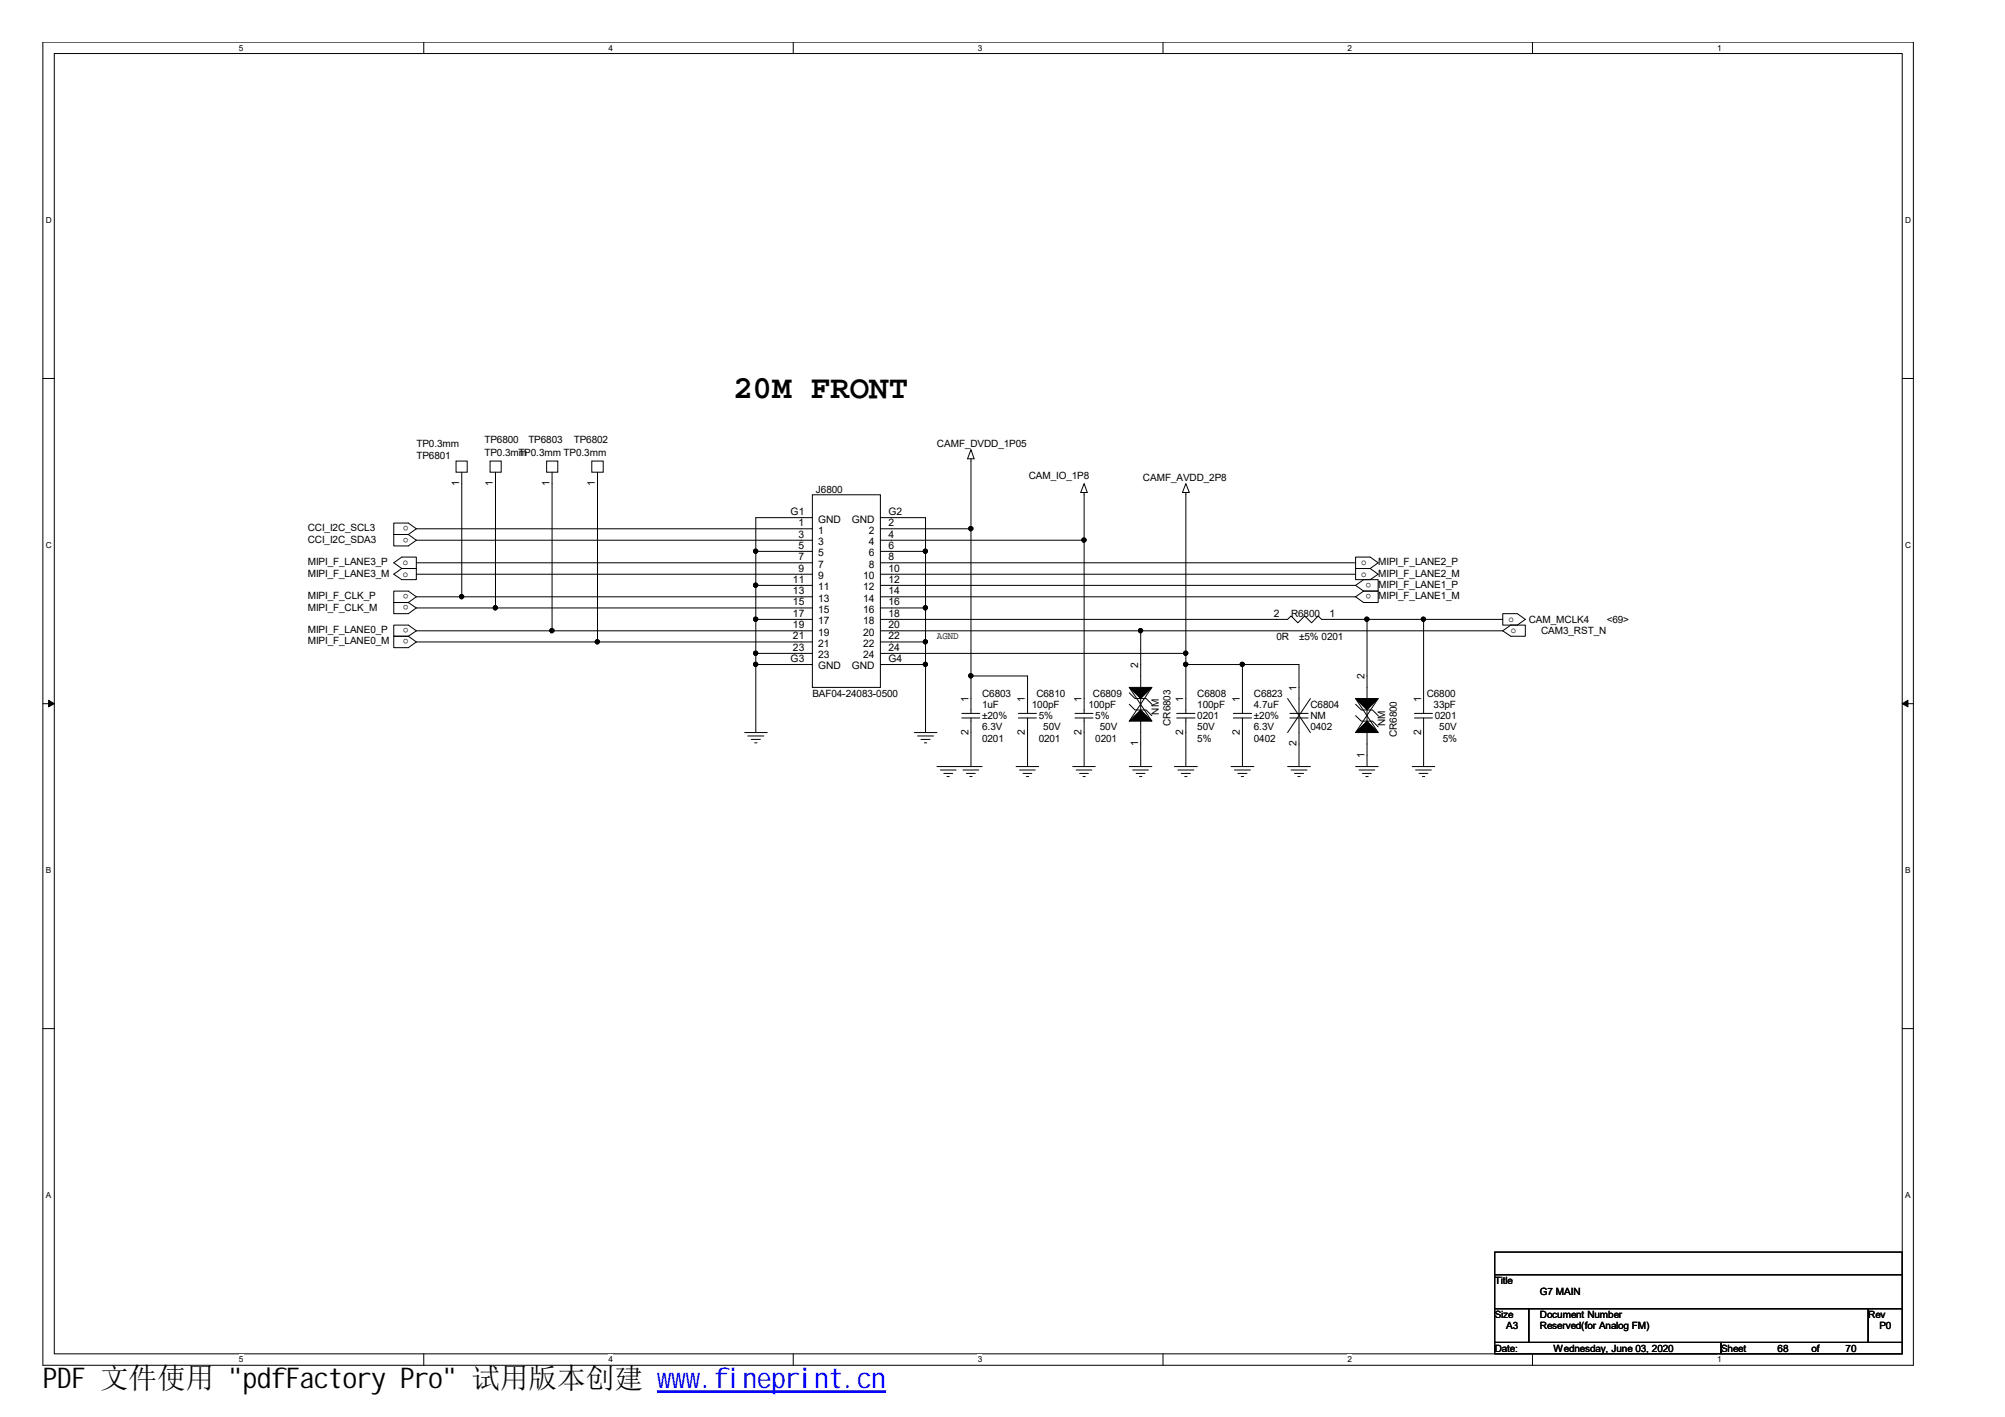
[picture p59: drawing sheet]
<svg xmlns="http://www.w3.org/2000/svg" width="297mm" height="210mm" viewBox="0 0 297 210" stroke-linecap="round" stroke-linejoin="round" font-family="sans-serif">
<defs><g id="words">
<text font-size="4.8" x="108.6" y="58.9">20M FRONT</text>
<text font-size="4.2" x="6.3" y="205.7">PDF 文件使用 &quot;pdfFactory Pro&quot; 试用版本创建 ww</text>
<text font-size="4.2" fill="#00f" x="99.5" y="205.7">w.fineprint.cn</text>
<g font-size="1.5">
<text x="71.8" y="65.6">TP6800</text>
<text x="78.3" y="65.6">TP6803</text>
<text x="85" y="65.6">TP6802</text>
<text x="61.7" y="68">TP6801</text>
<text x="61.7" y="66.3">TP0.3mm</text>
<text x="68" y="72" transform="rotate(-90 68 72)">1</text>
<text x="71.8" y="67.6">TP0.3mm</text>
<text x="73" y="72" transform="rotate(-90 73 72)">1</text>
<text x="76.8" y="67.6">TP0.3mm TP0.3mm</text>
<text x="81.4" y="72" transform="rotate(-90 81.4 72)">1</text>
<text x="88.1" y="72" transform="rotate(-90 88.1 72)">1</text>
<text x="138.8" y="66.3">CAMF_DVDD_1P05</text>
<text x="152.4" y="71">CAM_IO_1P8</text>
<text x="169.3" y="71.3">CAMF_AVDD_2P8</text>
<text x="60.5" y="77.9" transform="rotate(-180 60.5 77.9)">o</text>
<text x="117.1" y="76.3">G1</text>
<text x="118.3" y="77.9">1</text>
<text x="120.9" y="73">J6800</text>
<text x="121.2" y="77.4">GND</text>
<text x="126.2" y="77.4">GND</text>
<text x="131.6" y="76.3">G2</text>
<text x="131.6" y="77.9">2</text>
<text x="45.6" y="83.7">MIPI_F_LANE3_P</text>
<text x="45.6" y="78.7">CCI_I2C_SCL3</text>
<text x="45.6" y="80.4">CCI_I2C_SDA3</text>
<text x="59.7" y="83.7">o</text>
<text x="60.5" y="79.6" transform="rotate(-180 60.5 79.6)">o</text>
<text x="118.3" y="79.6">3</text>
<text x="118.3" y="81.3">5</text>
<text x="118.3" y="83">7</text>
<text x="121.2" y="79.1">1</text>
<text x="121.2" y="80.7">3</text>
<text x="121.2" y="82.4">5</text>
<text x="128.7" y="79.1">2</text>
<text x="128.7" y="80.7">4</text>
<text x="128.7" y="82.4">6</text>
<text x="131.6" y="79.6">4</text>
<text x="131.6" y="81.3">6</text>
<text x="131.6" y="83">8</text>
<text x="201.7" y="83.7">o</text>
<text x="204.2" y="83.7">MIPI_F_LANE2_P</text>
<text x="45.6" y="85.4">MIPI_F_LANE3_M</text>
<text x="45.6" y="88.7">MIPI_F_CLK_P</text>
<text x="59.7" y="85.4">o</text>
<text x="60.5" y="88" transform="rotate(-180 60.5 88)">o</text>
<text x="60.5" y="89.7" transform="rotate(-180 60.5 89.7)">o</text>
<text x="117.5" y="86.3">11</text>
<text x="117.5" y="88">13</text>
<text x="117.5" y="89.7">15</text>
<text x="118.3" y="84.7">9</text>
<text x="121.2" y="84.1">7</text>
<text x="121.2" y="85.8">9</text>
<text x="121.2" y="87.4">11</text>
<text x="121.2" y="89.1">13</text>
<text x="127.9" y="85.8">10</text>
<text x="127.9" y="87.4">12</text>
<text x="127.9" y="89.1">14</text>
<text x="128.7" y="84.1">8</text>
<text x="131.6" y="84.7">10</text>
<text x="131.6" y="86.3">12</text>
<text x="131.6" y="88">14</text>
<text x="131.6" y="89.7">16</text>
<text x="201.7" y="85.4">o</text>
<text x="203.2" y="86.3" transform="rotate(-180 203.2 86.3)">o</text>
<text x="203.2" y="88" transform="rotate(-180 203.2 88)">o</text>
<text x="204.2" y="85.4">MIPI_F_LANE2_M</text>
<text x="204.2" y="87.1">MIPI_F_LANE1_P</text>
<text x="204.2" y="88.7">MIPI_F_LANE1_M</text>
<text x="45.6" y="90.4">MIPI_F_CLK_M</text>
<text x="45.6" y="93.8">MIPI_F_LANE0_P</text>
<text x="45.6" y="95.4">MIPI_F_LANE0_M</text>
<text x="60.5" y="93" transform="rotate(-180 60.5 93)">o</text>
<text x="60.5" y="94.7" transform="rotate(-180 60.5 94.7)">o</text>
<text x="117.5" y="91.4">17</text>
<text x="117.5" y="93.1">19</text>
<text x="117.5" y="94.7">21</text>
<text x="121.2" y="90.8">15</text>
<text x="121.2" y="92.5">17</text>
<text x="121.2" y="94.2">19</text>
<text x="121.2" y="95.8">21</text>
<text x="127.9" y="90.8">16</text>
<text x="127.9" y="92.5">18</text>
<text x="127.9" y="94.2">20</text>
<text x="127.9" y="95.8">22</text>
<text x="131.6" y="91.4">18</text>
<text x="131.6" y="93.1">20</text>
<text x="131.6" y="94.7">22</text>
<text x="138.8" y="94.7">AGND</text>
<text x="188.7" y="91.4">2</text>
<text x="189.1" y="94.8">0R</text>
<text x="191.3" y="91.4">R6800</text>
<text x="192.4" y="94.8">±5% 0201</text>
<text x="197" y="91.4">1</text>
<text x="223.5" y="92.1">o</text>
<text x="223.8" y="93.8">o</text>
<text x="226.5" y="92.3">CAM_MCLK4</text>
<text x="228.3" y="94">CAM3_RST_N</text>
<text x="238" y="92.3">&lt;69&gt;</text>
<text x="117.1" y="98.1">G3</text>
<text x="117.5" y="96.4">23</text>
<text x="121.2" y="97.5">23</text>
<text x="121.2" y="99.2">GND</text>
<text x="126.2" y="99.2">GND</text>
<text x="127.9" y="97.5">24</text>
<text x="131.6" y="96.4">24</text>
<text x="131.6" y="98.1">G4</text>
<text x="168.6" y="98.9" transform="rotate(-90 168.6 98.9)">2</text>
<text x="202.1" y="100.6" transform="rotate(-90 202.1 100.6)">2</text>
<text x="120.4" y="103.2">BAF04-24083-0500</text>
<text x="143.5" y="104" transform="rotate(-90 143.5 104)">1</text>
<text x="145.5" y="103.2">C6803</text>
<text x="145.5" y="104.8">1uF</text>
<text x="145.5" y="106.5">±20%</text>
<text x="151.8" y="104" transform="rotate(-90 151.8 104)">1</text>
<text x="152.9" y="104.8">100pF</text>
<text x="153.5" y="103.2">C6810</text>
<text x="153.9" y="106.5">5%</text>
<text x="160.2" y="104" transform="rotate(-90 160.2 104)">1</text>
<text x="161.2" y="104.8">100pF</text>
<text x="161.9" y="103.2">C6809</text>
<text x="162.3" y="106.5">5%</text>
<text x="171.7" y="105.8" transform="rotate(-90 171.7 105.8)">NM</text>
<text x="173.4" y="107.5" transform="rotate(-90 173.4 107.5)">CR6803</text>
<text x="175.3" y="104" transform="rotate(-90 175.3 104)">1</text>
<text x="177.4" y="103.2">C6808</text>
<text x="177.4" y="104.8">100pF</text>
<text x="177.4" y="106.5">0201</text>
<text x="183.7" y="104" transform="rotate(-90 183.7 104)">1</text>
<text x="185.8" y="103.2">C6823</text>
<text x="185.8" y="104.8">4.7uF</text>
<text x="185.8" y="106.5">±20%</text>
<text x="192.1" y="102.3" transform="rotate(-90 192.1 102.3)">1</text>
<text x="194.1" y="104.8">C6804</text>
<text x="194.1" y="106.5">NM</text>
<text x="205.2" y="107.5" transform="rotate(-90 205.2 107.5)">NM</text>
<text x="210.5" y="104" transform="rotate(-90 210.5 104)">1</text>
<text x="211.4" y="103.2">C6800</text>
<text x="212.4" y="104.8">33pF</text>
<text x="212.6" y="106.5">0201</text>
<text x="143.5" y="108.9" transform="rotate(-90 143.5 108.9)">2</text>
<text x="145.5" y="109.9">0201</text>
<text x="145.5" y="108.2">6.3V</text>
<text x="151.8" y="108.9" transform="rotate(-90 151.8 108.9)">2</text>
<text x="153.9" y="109.9">0201</text>
<text x="154.6" y="108.2">50V</text>
<text x="160.2" y="108.9" transform="rotate(-90 160.2 108.9)">2</text>
<text x="162.3" y="109.9">0201</text>
<text x="162.9" y="108.2">50V</text>
<text x="168.6" y="110.5" transform="rotate(-90 168.6 110.5)">1</text>
<text x="175.3" y="108.9" transform="rotate(-90 175.3 108.9)">2</text>
<text x="177.4" y="108.2">50V</text>
<text x="177.4" y="109.9">5%</text>
<text x="183.7" y="108.9" transform="rotate(-90 183.7 108.9)">2</text>
<text x="185.8" y="109.9">0402</text>
<text x="185.8" y="108.2">6.3V</text>
<text x="192.1" y="110.5" transform="rotate(-90 192.1 110.5)">2</text>
<text x="194.1" y="108.2">0402</text>
<text x="202.1" y="112.2" transform="rotate(-90 202.1 112.2)">1</text>
<text x="206.9" y="109.2" transform="rotate(-90 206.9 109.2)">CR6800</text>
<text x="210.5" y="108.9" transform="rotate(-90 210.5 108.9)">2</text>
<text x="213.2" y="108.2">50V</text>
<text x="213.7" y="109.9">5%</text>
<text x="221.4" y="190.2">Title</text>
<text x="228.1" y="191.8">G7 MAIN</text>
<text x="221.4" y="195.2">Size</text>
<text x="223.1" y="196.9">A3</text>
<text x="228.1" y="195.2">Document Number</text>
<text x="228.1" y="196.9">Reserved(for Analog FM)</text>
<text x="276.8" y="195.2">Rev</text>
<text x="278.4" y="196.9">P0</text>
<text x="221.4" y="200.2">Date:</text>
<text x="230.2" y="200.2">Wednesday, June 03, 2020</text>
<text x="255" y="200.2">Sheet</text>
<text x="263.4" y="200.2">68</text>
<text x="268.4" y="200.2">of</text>
<text x="273.4" y="200.2">70</text>
</g>
<g font-size="1.2">
<text x="35.4" y="7.5">5</text>
<text x="90.1" y="7.5">4</text>
<text x="144.9" y="7.5">3</text>
<text x="199.6" y="7.5">2</text>
<text x="254.4" y="7.5">1</text>
<text x="6.8" y="33.1">D</text>
<text x="282.2" y="33.1">D</text>
<text x="6.8" y="81.2">C</text>
<text x="282.2" y="81.2">C</text>
<text x="6.8" y="129.4">B</text>
<text x="282.2" y="129.4">B</text>
<text x="6.8" y="177.5">A</text>
<text x="282.2" y="177.5">A</text>
<text x="35.4" y="201.8">5</text>
<text x="90.1" y="201.8">4</text>
<text x="144.9" y="201.8">3</text>
<text x="199.6" y="201.8">2</text>
<text x="254.4" y="201.8">1</text>
</g>
</g></defs>
<path d="M6.3 6.2h277.2v196h-277.1zM8 7.9h273.8v192.6h-273.8z" fill="none" stroke="#000" stroke-width=".15"/>
<g fill="#fff">
<path d="M35.4 6.4h.6v1.4h-.6z"/>
<path d="M35.4 200.7h.6v1.4h-.6z"/>
</g>
<path d="M62.8 6.2v1.7M62.8 200.5v1.7" fill="none" stroke="#000" stroke-width=".15"/>
<g fill="#fff">
<path d="M90.1 6.4h.7v1.4h-.7z"/>
<path d="M90.1 200.7h.7v1.4h-.7z"/>
</g>
<path d="M117.5 6.2v1.7M117.5 200.5v1.7" fill="none" stroke="#000" stroke-width=".15"/>
<g fill="#fff">
<path d="M144.9 6.4h.6v1.4h-.6z"/>
<path d="M144.9 200.7h.6v1.4h-.6z"/>
</g>
<path d="M172.3 6.2v1.7M172.3 200.5v1.7" fill="none" stroke="#000" stroke-width=".15"/>
<g fill="#fff">
<path d="M199.6 6.4h.7v1.4h-.7z"/>
<path d="M199.6 200.7h.7v1.4h-.7z"/>
</g>
<path d="M227 6.2v1.7M227 200.5v1.7" fill="none" stroke="#000" stroke-width=".15"/>
<g fill="#fff">
<path d="M254.4 6.4h.6v1.4h-.6z"/>
<path d="M254.4 200.7h.6v1.4h-.6z"/>
<path d="M6.8 31.9h.8v1.4h-.8z"/>
<path d="M282.2 31.9h.9v1.4h-.9z"/>
<path d="M6.8 80.1h.8v1.4h-.8z"/>
<path d="M282.2 80.1h.9v1.4h-.9z"/>
</g>
<path d="M6.3 56.1h1.7M281.8 56.1h1.7" fill="none" stroke="#000" stroke-width=".15"/>
<g fill="#fff">
<path d="M6.8 128.2h.7v1.4h-.7z"/>
<path d="M282.2 128.2h.8v1.4h-.8z"/>
</g>
<path d="M6.3 104.2h1.7M281.8 104.2h1.7" fill="none" stroke="#000" stroke-width=".15"/>
<path d="M7.2 103.7l.8 .5-.8 .5zM281.8 104.2l.9-.5v1z" fill="#000" stroke="#000" stroke-width=".15"/>
<g fill="#fff">
<path d="M6.8 176.4h.7v1.4h-.7z"/>
<path d="M282.2 176.4h.8v1.4h-.8z"/>
</g>
<g fill="none" stroke="#000" stroke-width=".15">
<path d="M60.5 79.2h-2.2v1.7h2.2l1.2-.9M60.5 79.2l1.2 .8M61.7 78.3l-1.2-.8h-2.2v1.7h2.2M61.7 78.3l-1.2 .9M61.7 78.3h58.7M67.6 68.3h1.6v1.6h-1.6zM68.4 69.9v18.5h52M72.6 68.3h1.7v1.6h-1.7zM73.4 69.9v20.2h47M81 68.3h1.6v1.6h-1.6zM81.8 69.9v23.5h38.6M87.7 68.3h1.7v1.6h-1.7z"/>
<path d="M88.5 69.9v25.2h31.9M120.4 73.3h10v28.5h-10zM120.4 76.7h-8.4v5M130.4 78.3h13.4v21.8M130.4 76.7h6.7v5M143.8 66.6l.5 1.4h-1zM143.8 68v10.3M160.6 73v32.7M160.6 71.6l.5 1.4h-1zM175.7 73v32.7M175.7 71.6l.5 1.4h-1zM58.3 83.4l1.2-.9h2.2v1.7h-2.2z"/>
<path d="M58.3 85.1l1.2-.9h2.2v1.7h-2.2zM60.5 89.3h-2.2v1.6h2.2l1.2-.8M60.5 94.2h-2.2v1.7h2.2l1.2-.8M60.5 89.3l1.2 .8M60.5 94.2l1.2 .9M61.7 88.4l-1.2-.8h-2.2v1.7h2.2M61.7 93.4l-1.2-.8h-2.2v1.6h2.2M61.7 88.4l-1.2 .9M61.7 93.4l-1.2 .8M61.7 80h58.7M61.7 88.4h6.7M61.7 90.1h11.7"/>
<path d="M61.7 93.4h20.1M61.7 95.1h26.8M61.7 83.4h58.7M61.7 85.1h58.7M112 86.7v5.1M112 86.7h8.4M120.4 81.7h-8.4v5M120.4 91.8h-8.4v5M120.4 96.8h-8.4v1.6M120.4 98.4h-8.4v10.1M130.4 91.8h60.4l.5-.6 1 1.1 1-1.1 1 1.1 1-1.1 .5 .6h26.8M130.4 81.7h6.7v8.4"/>
<path d="M130.4 90.1h6.7v5M130.4 95.1h6.7v3.3M130.4 98.4h6.7v10.1M130.4 80h30.2M130.4 83.4h70.4M130.4 85.1h70.4M130.4 86.7h70.4M130.4 88.4h70.4M130.4 93.4h92.2M130.4 96.8h45.3M169 93.4v8.4M175.7 98.4h16.7v7.3"/>
<path d="M184.1 98.4v7.3M200.8 82.5h2.2l1.2 .9-1.2 .8h-2.2zM200.8 84.2h2.2l1.2 .9-1.2 .8h-2.2zM200.8 86.7l1.2-.8h2.2v1.7h-2.2M200.8 86.7l1.2 .9M202 87.6h2.2v1.7h-2.2l-1.2-.9M202 87.6l-1.2 .8M202.5 91.8v11.7M210.9 91.8v13.9M222.6 90.9h2.2l1.2 .9-1.2 .8h-2.2zM222.6 93.4l1.2-.8h2.2v1.6h-2.2zM110.3 108.5h3.4"/>
<path d="M110.8 109h2.4M111.3 109.5h1.3M111.8 110h.3M135.5 108.5h3.3M135.9 109h2.4M136.4 109.5h1.4M136.9 110h.4M138.8 113.6h6.7M139.3 114.1h2.3M139.8 114.6h1.3M140.3 115h.3M142.5 105.7h2.7"/>
<path d="M142.5 106.4h2.7M142.7 114.1h2.3M143.2 114.6h1.3M143.7 115h.3M143.8 100.1h8.4v5.6M143.8 100.1v5.6M143.8 106.4v7.2M150.5 113.6h3.4M150.9 105.7h2.6M150.9 106.4h2.6M151 114.1h2.4M151.6 114.6h1.3"/>
<path d="M152.1 115h.3M152.2 106.4v7.2M158.9 113.6h3.4M159.3 105.7h2.6M159.3 106.4h2.6M159.4 114.1h2.4M159.9 114.6h1.3M160.4 115h.4M160.6 106.4v7.2M167.3 102.6l.8 .9h1.7l.8 .8M167.3 104.3l.8 .9h1.7l.8 .8M167.3 113.6h3.3"/>
<path d="M167.3 101.8l3.3 5M167.8 114.1h2.3M168.3 114.6h1.3M168.8 115h.4M169 103.5v1.7M169 106.8v6.8M170.6 101.8l-3.3 5M174 113.6h3.4M174.3 105.7h2.7M174.3 106.4h2.7M174.5 114.1h2.4M175 114.6h1.4"/>
<path d="M175.5 115h.4M175.7 106.4v7.2M182.4 113.6h3.4M182.7 105.7h2.7M182.7 106.4h2.7M182.9 114.1h2.4M183.4 114.6h1.3M183.9 115h.3M184.1 106.4v7.2M190.8 113.6h3.3M190.8 103.5l3.3 5M191.1 105.7h2.7"/>
<path d="M191.1 106.4h2.7M191.3 114.1h2.3M191.8 114.6h1.3M192.3 115h.3M192.4 106.4v7.2M194.1 103.5l-3.3 5M200.8 106l.9 .8h1.6l.9 .9M200.8 103.5l3.4 5M200.8 104.3l.9 .9h1.6l.9 .8M200.8 113.6h3.4M201.3 114.1h2.4M201.8 114.6h1.4"/>
<path d="M202.4 115h.3M202.5 105.2v1.6M202.5 108.5v5.1M204.2 103.5l-3.4 5M209.2 113.6h3.4M209.5 105.7h2.7M209.5 106.4h2.7M209.7 114.1h2.3M210.2 114.6h1.3M210.7 115h.4M210.9 106.4v7.2M6.3 152.4h1.7"/>
<path d="M281.8 152.4h1.7M221.4 185.5h60.4v3.3h-60.4zM221.4 188.8h60.4v5.1h-60.4zM221.4 193.9h5.1v5h-5.1zM221.4 198.9h33.6v1.6h-33.6zM226.5 193.9h50.3v5h-50.3zM255 198.9h26.8v1.6h-26.8zM276.8 193.9h5v5h-5z"/>
</g>
<g fill="#000" stroke="#000" stroke-width=".15">
<path d="M167.3 101.8h3.3l-1.6 1.7zM167.3 106.8l1.7-1.6 1.6 1.6zM200.8 103.5h3.4l-1.7 1.7zM202.5 106.8l1.7 1.7h-3.4z"/>
<circle cx="143.8" cy="78.3" r=".32"/>
<circle cx="160.6" cy="80" r=".32"/>
<circle cx="68.4" cy="88.4" r=".32"/>
<circle cx="73.4" cy="90" r=".32"/>
<circle cx="81.8" cy="93.4" r=".32"/>
<circle cx="88.5" cy="95.1" r=".32"/>
<circle cx="111.9" cy="96.8" r=".32"/>
<circle cx="111.9" cy="86.7" r=".32"/>
<circle cx="111.9" cy="91.7" r=".32"/>
<circle cx="111.9" cy="81.6" r=".32"/>
<circle cx="111.9" cy="98.4" r=".32"/>
<circle cx="137.1" cy="95.1" r=".32"/>
<circle cx="137.1" cy="90" r=".32"/>
<circle cx="137.1" cy="81.6" r=".32"/>
<circle cx="137.1" cy="98.4" r=".32"/>
<circle cx="169" cy="93.4" r=".32"/>
<circle cx="175.7" cy="98.4" r=".32"/>
<circle cx="175.7" cy="96.8" r=".32"/>
<circle cx="184" cy="98.4" r=".32"/>
<circle cx="202.5" cy="91.7" r=".32"/>
<circle cx="210.9" cy="91.7" r=".32"/>
<circle cx="143.8" cy="100.1" r=".32"/>
</g>
<path d="M97.4 206h33.8" fill="none" stroke="#00f" stroke-width=".18"/>
<path d="M97.4 206.2h33.8" fill="none" stroke="#00f" stroke-width=".21"/>
<use href="#words"/>
</svg>
